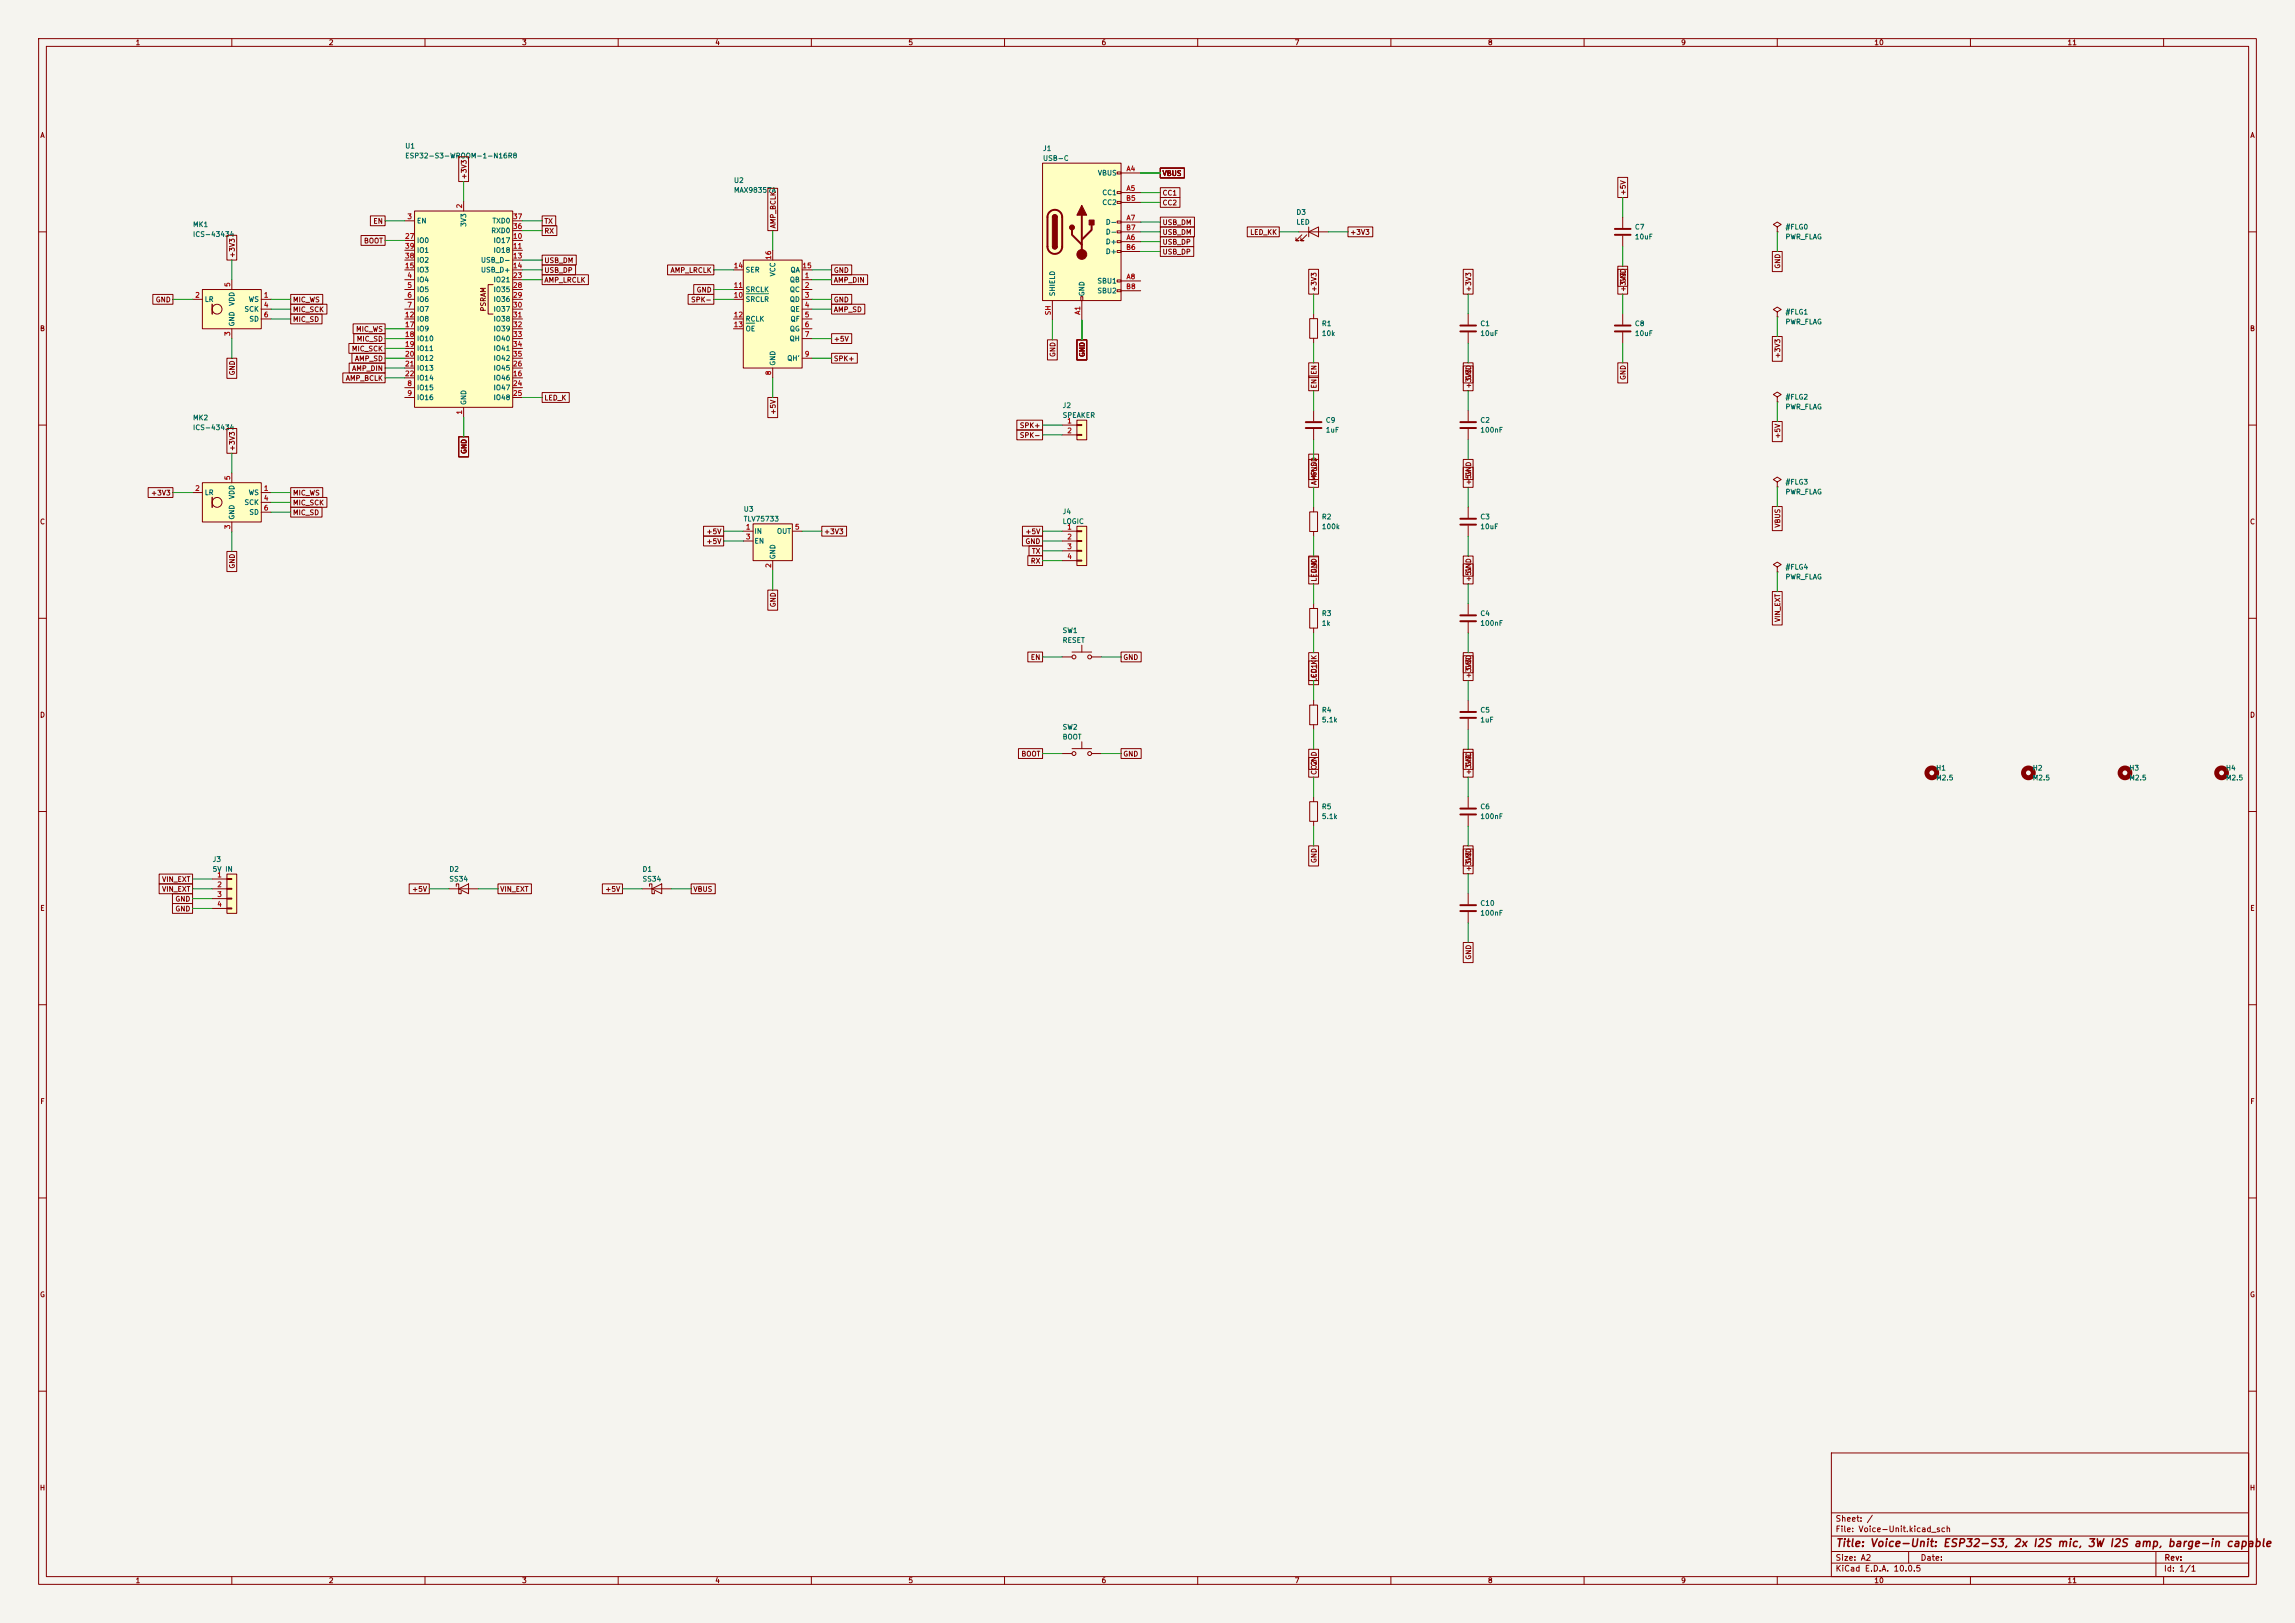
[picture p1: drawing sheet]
<svg xmlns="http://www.w3.org/2000/svg" width="594mm" height="420mm" viewBox="0 0 594 420" stroke-linecap="round" stroke-linejoin="round" font-family="sans-serif">
<defs><g id="words">
<text font-size="2" fill="#840000" x="475" y="400.8">Title: Voice-Unit: ESP32-S3, 2x I2S mic, 3W I2S amp, barge-in capable</text>
<g font-size="1.5" fill="#840000">
<text x="475" y="394.1">Sheet: /</text>
<text x="475" y="396.8">File: Voice-Unit.kicad_sch</text>
<text x="475" y="407">KiCad E.D.A. 10.0.5</text>
<text x="475" y="404.2">Size: A2</text>
<text x="497" y="404.2">Date:</text>
<text x="560" y="407">Id: 1/1</text>
<text x="560.1" y="404.2">Rev:</text>
</g>
<g font-size="1.3" fill="#840000">
<text x="35" y="12">1</text>
<text x="85" y="12">2</text>
<text x="135" y="12">3</text>
<text x="185" y="12">4</text>
<text x="235" y="12">5</text>
<text x="285" y="12">6</text>
<text x="335" y="12">7</text>
<text x="385" y="12">8</text>
<text x="435" y="12">9</text>
<text x="485" y="12">10</text>
<text x="535" y="12">11</text>
<text x="10.3" y="36">A</text>
<text x="582.3" y="36">A</text>
<text x="121.1" y="46.5" transform="rotate(-90 121.1 46.5)">+3V3</text>
<text x="300.8" y="45.8">VBUS</text>
<text x="300.8" y="50.9">CC1</text>
<text x="300.8" y="53.4">CC2</text>
<text x="421.1" y="50.7" transform="rotate(-90 421.1 50.7)">+5V</text>
<text x="96.5" y="58.2">EN</text>
<text x="140.8" y="58.2">TX</text>
<text x="201.1" y="59.2" transform="rotate(-90 201.1 59.2)">AMP_BCLK</text>
<text x="300.8" y="58.5">USB_DM</text>
<text x="94.1" y="63.3">BOOT</text>
<text x="140.8" y="60.7">RX</text>
<text x="300.8" y="63.6">USB_DP</text>
<text x="300.8" y="61.1">USB_DM</text>
<text x="323.5" y="61.1">LED_KK</text>
<text x="349.3" y="61.1">+3V3</text>
<text x="61.1" y="66.9" transform="rotate(-90 61.1 66.9)">+3V3</text>
<text x="140.8" y="68.4">USB_DM</text>
<text x="140.8" y="70.9">USB_DP</text>
<text x="173.4" y="70.9">AMP_LRCLK</text>
<text x="215.7" y="70.9">GND</text>
<text x="300.8" y="66.1">USB_DP</text>
<text x="461.1" y="69.7" transform="rotate(-90 461.1 69.7)">GND</text>
<text x="140.8" y="73.4">AMP_LRCLK</text>
<text x="180.2" y="76">GND</text>
<text x="215.7" y="73.4">AMP_DIN</text>
<text x="341.1" y="75.7" transform="rotate(-90 341.1 75.7)">+3V3</text>
<text x="381.1" y="75.7" transform="rotate(-90 381.1 75.7)">+3V3</text>
<text x="421.1" y="75.7" transform="rotate(-90 421.1 75.7)">+3V3</text>
<text x="421.1" y="73.5" transform="rotate(-90 421.1 73.5)">GND</text>
<text x="40.2" y="78.5">GND</text>
<text x="75.7" y="78.5">MIC_WS</text>
<text x="75.7" y="81.1">MIC_SCK</text>
<text x="75.7" y="83.6">MIC_SD</text>
<text x="126" y="80.7" transform="rotate(-90 126 80.7)">PSRAM</text>
<text x="178.7" y="78.5">SPK-</text>
<text x="215.7" y="81.1">AMP_SD</text>
<text x="215.7" y="78.5">GND</text>
<text x="10.2" y="86">B</text>
<text x="92" y="86.1">MIC_WS</text>
<text x="92.2" y="88.7">MIC_SD</text>
<text x="215.7" y="88.7">+5V</text>
<text x="582.2" y="86">B</text>
<text x="90.9" y="91.2">MIC_SCK</text>
<text x="91.7" y="93.8">AMP_SD</text>
<text x="215.7" y="93.8">SPK+</text>
<text x="273.4" y="92.5" transform="rotate(-90 273.4 92.5)">GND</text>
<text x="281.1" y="92.5" transform="rotate(-90 281.1 92.5)">GND</text>
<text x="461.1" y="92.9" transform="rotate(-90 461.1 92.9)">+3V3</text>
<text x="61.1" y="97.3" transform="rotate(-90 61.1 97.3)">GND</text>
<text x="89.4" y="98.8">AMP_BCLK</text>
<text x="91" y="96.3">AMP_DIN</text>
<text x="341.1" y="100.7" transform="rotate(-90 341.1 100.7)">EN</text>
<text x="341.1" y="97.1" transform="rotate(-90 341.1 97.1)">EN</text>
<text x="381.1" y="100.7" transform="rotate(-90 381.1 100.7)">+3V3</text>
<text x="381.1" y="98.5" transform="rotate(-90 381.1 98.5)">GND</text>
<text x="421.1" y="98.5" transform="rotate(-90 421.1 98.5)">GND</text>
<text x="140.8" y="103.9">LED_K</text>
<text x="201.1" y="107.4" transform="rotate(-90 201.1 107.4)">+5V</text>
<text x="263.8" y="111.1">SPK+</text>
<text x="263.8" y="113.6">SPK-</text>
<text x="461.1" y="113.7" transform="rotate(-90 461.1 113.7)">+5V</text>
<text x="61.1" y="116.9" transform="rotate(-90 61.1 116.9)">+3V3</text>
<text x="121.1" y="117.6" transform="rotate(-90 121.1 117.6)">GND</text>
<text x="341.1" y="125.7" transform="rotate(-90 341.1 125.7)">AMP_SD</text>
<text x="341.1" y="123.5" transform="rotate(-90 341.1 123.5)">GND</text>
<text x="381.1" y="125.7" transform="rotate(-90 381.1 125.7)">+5V</text>
<text x="381.1" y="123.5" transform="rotate(-90 381.1 123.5)">GND</text>
<text x="39" y="128.5">+3V3</text>
<text x="75.7" y="128.5">MIC_WS</text>
<text x="75.7" y="131.1">MIC_SCK</text>
<text x="10.2" y="136">C</text>
<text x="75.7" y="133.6">MIC_SD</text>
<text x="461.1" y="136.7" transform="rotate(-90 461.1 136.7)">VBUS</text>
<text x="582.2" y="136">C</text>
<text x="182.7" y="138.5">+5V</text>
<text x="182.7" y="141.1">+5V</text>
<text x="213.1" y="138.5">+3V3</text>
<text x="265.3" y="138.5">+5V</text>
<text x="265.3" y="141.1">GND</text>
<text x="267" y="143.6">TX</text>
<text x="61.1" y="147.3" transform="rotate(-90 61.1 147.3)">GND</text>
<text x="266.7" y="146.1">RX</text>
<text x="341.1" y="148.5" transform="rotate(-90 341.1 148.5)">GND</text>
<text x="381.1" y="148.5" transform="rotate(-90 381.1 148.5)">GND</text>
<text x="341.1" y="150.7" transform="rotate(-90 341.1 150.7)">LED_K</text>
<text x="381.1" y="150.7" transform="rotate(-90 381.1 150.7)">+5V</text>
<text x="201.1" y="157.3" transform="rotate(-90 201.1 157.3)">GND</text>
<text x="461.1" y="161.1" transform="rotate(-90 461.1 161.1)">VIN_EXT</text>
<text x="266.7" y="171.1">EN</text>
<text x="290.6" y="171.1">GND</text>
<text x="381.1" y="173.5" transform="rotate(-90 381.1 173.5)">GND</text>
<text x="341.1" y="176.5" transform="rotate(-90 341.1 176.5)">LED_KK</text>
<text x="341.1" y="175.7" transform="rotate(-90 341.1 175.7)">CC1</text>
<text x="381.1" y="175.7" transform="rotate(-90 381.1 175.7)">+3V3</text>
<text x="10.2" y="186">D</text>
<text x="582.2" y="186">D</text>
<text x="264.2" y="196.1">BOOT</text>
<text x="290.6" y="196.1">GND</text>
<text x="341.1" y="200.7" transform="rotate(-90 341.1 200.7)">CC2</text>
<text x="341.1" y="198.5" transform="rotate(-90 341.1 198.5)">GND</text>
<text x="381.1" y="200.7" transform="rotate(-90 381.1 200.7)">+3V3</text>
<text x="381.1" y="198.5" transform="rotate(-90 381.1 198.5)">GND</text>
<text x="341.1" y="223.5" transform="rotate(-90 341.1 223.5)">GND</text>
<text x="381.1" y="225.7" transform="rotate(-90 381.1 225.7)">+3V3</text>
<text x="381.1" y="223.5" transform="rotate(-90 381.1 223.5)">GND</text>
<text x="41.8" y="228.5">VIN_EXT</text>
<text x="41.8" y="231.1">VIN_EXT</text>
<text x="45.3" y="233.6">GND</text>
<text x="106.5" y="231.1">+5V</text>
<text x="129.3" y="231.1">VIN_EXT</text>
<text x="156.5" y="231.1">+5V</text>
<text x="179.3" y="231.1">VBUS</text>
<text x="10.3" y="236">E</text>
<text x="45.3" y="236.1">GND</text>
<text x="582.3" y="236">E</text>
<text x="381.1" y="248.5" transform="rotate(-90 381.1 248.5)">GND</text>
<text x="10.3" y="286">F</text>
<text x="582.3" y="286">F</text>
<text x="10.2" y="336">G</text>
<text x="582.2" y="336">G</text>
<text x="10.2" y="386">H</text>
<text x="582.2" y="386">H</text>
<text x="35" y="410">1</text>
<text x="85" y="410">2</text>
<text x="135" y="410">3</text>
<text x="185" y="410">4</text>
<text x="235" y="410">5</text>
<text x="285" y="410">6</text>
<text x="335" y="410">7</text>
<text x="385" y="410">8</text>
<text x="435" y="410">9</text>
<text x="485" y="410">10</text>
<text x="535" y="410">11</text>
</g>
<g font-size="1.3" fill="#006464">
<text x="104.7" y="38.7">U1</text>
<text x="104.7" y="41.3">ESP32-S3-WROOM-1-N16R8</text>
<text x="269.8" y="39.4">J1</text>
<text x="269.8" y="41.9">USB-C</text>
<text x="189.8" y="47.6">U2</text>
<text x="284" y="45.7">VBUS</text>
<text x="189.8" y="50.2">MAX98357A</text>
<text x="285.2" y="50.8">CC1</text>
<text x="285.2" y="53.3">CC2</text>
<text x="49.8" y="59.1">MK1</text>
<text x="107.8" y="58.1">EN</text>
<text x="121" y="58.8" transform="rotate(-90 121 58.8)">3V3</text>
<text x="127.3" y="58.1">TXD0</text>
<text x="286.1" y="58.4">D-</text>
<text x="335.4" y="55.9">D3</text>
<text x="335.4" y="58.4">LED</text>
<text x="423" y="59.7">C7</text>
<text x="462" y="59.7">#FLG0</text>
<text x="49.8" y="61.6">ICS-43434</text>
<text x="107.8" y="63.2">IO0</text>
<text x="107.8" y="65.7">IO1</text>
<text x="127" y="60.6">RXD0</text>
<text x="127.6" y="63.2">IO17</text>
<text x="127.6" y="65.7">IO18</text>
<text x="286.1" y="63.5">D+</text>
<text x="286.1" y="61">D-</text>
<text x="423" y="62.2">10uF</text>
<text x="462" y="62.2">PWR_FLAG</text>
<text x="107.8" y="70.8">IO3</text>
<text x="107.8" y="68.3">IO2</text>
<text x="124.3" y="68.3">USB_D-</text>
<text x="124.3" y="70.8">USB_D+</text>
<text x="192.9" y="70.8">SER</text>
<text x="201" y="71.7" transform="rotate(-90 201 71.7)">VCC</text>
<text x="204.5" y="70.8">QA</text>
<text x="286.1" y="66">D+</text>
<text x="107.8" y="73.3">IO4</text>
<text x="107.8" y="75.9">IO5</text>
<text x="127.6" y="73.3">IO21</text>
<text x="127.6" y="75.9">IO35</text>
<text x="192.9" y="75.9">SRCLK</text>
<text x="204.3" y="73.3">QB</text>
<text x="204.3" y="75.9">QC</text>
<text x="273.3" y="76.8" transform="rotate(-90 273.3 76.8)">SHIELD</text>
<text x="281" y="76.8" transform="rotate(-90 281 76.8)">GND</text>
<text x="283.9" y="73.7">SBU1</text>
<text x="283.9" y="76.2">SBU2</text>
<text x="52.9" y="78.4">LR</text>
<text x="61" y="79.3" transform="rotate(-90 61 79.3)">VDD</text>
<text x="63.1" y="81">SCK</text>
<text x="64.2" y="78.4">WS</text>
<text x="64.4" y="83.5">SD</text>
<text x="107.8" y="78.4">IO6</text>
<text x="107.8" y="81">IO7</text>
<text x="107.8" y="83.5">IO8</text>
<text x="127.6" y="78.4">IO36</text>
<text x="127.6" y="81">IO37</text>
<text x="127.6" y="83.5">IO38</text>
<text x="192.9" y="78.4">SRCLR</text>
<text x="192.9" y="83.5">RCLK</text>
<text x="204.3" y="78.4">QD</text>
<text x="204.4" y="81">QE</text>
<text x="204.5" y="83.5">QF</text>
<text x="462" y="81.7">#FLG1</text>
<text x="61" y="84.6" transform="rotate(-90 61 84.6)">GND</text>
<text x="107.8" y="86">IO9</text>
<text x="107.8" y="88.6">IO10</text>
<text x="127.6" y="86">IO39</text>
<text x="127.6" y="88.6">IO40</text>
<text x="192.9" y="86">OE</text>
<text x="204.2" y="88.6">QH</text>
<text x="204.3" y="86">QG</text>
<text x="342" y="84.7">R1</text>
<text x="342" y="87.2">10k</text>
<text x="383" y="84.7">C1</text>
<text x="383" y="87.2">10uF</text>
<text x="423" y="84.7">C8</text>
<text x="423" y="87.2">10uF</text>
<text x="462" y="84.2">PWR_FLAG</text>
<text x="107.8" y="91.1">IO11</text>
<text x="107.8" y="93.7">IO12</text>
<text x="127.6" y="91.1">IO41</text>
<text x="127.6" y="93.7">IO42</text>
<text x="201" y="94.8" transform="rotate(-90 201 94.8)">GND</text>
<text x="203.6" y="93.7">QH'</text>
<text x="107.8" y="101.3">IO15</text>
<text x="107.8" y="96.2">IO13</text>
<text x="107.8" y="98.7">IO14</text>
<text x="127.6" y="98.7">IO46</text>
<text x="127.6" y="101.3">IO47</text>
<text x="127.6" y="96.2">IO45</text>
<text x="107.8" y="103.8">IO16</text>
<text x="121" y="104.9" transform="rotate(-90 121 104.9)">GND</text>
<text x="127.6" y="103.8">IO48</text>
<text x="274.9" y="105.9">J2</text>
<text x="462" y="103.7">#FLG2</text>
<text x="462" y="106.2">PWR_FLAG</text>
<text x="49.8" y="109.1">MK2</text>
<text x="49.8" y="111.6">ICS-43434</text>
<text x="274.9" y="108.4">SPEAKER</text>
<text x="343" y="109.7">C9</text>
<text x="343" y="112.2">1uF</text>
<text x="383" y="109.7">C2</text>
<text x="383" y="112.2">100nF</text>
<text x="462" y="125.7">#FLG3</text>
<text x="52.9" y="128.4">LR</text>
<text x="61" y="129.3" transform="rotate(-90 61 129.3)">VDD</text>
<text x="63.1" y="131">SCK</text>
<text x="64.2" y="128.4">WS</text>
<text x="462" y="128.2">PWR_FLAG</text>
<text x="61" y="134.6" transform="rotate(-90 61 134.6)">GND</text>
<text x="64.4" y="133.5">SD</text>
<text x="192.4" y="132.7">U3</text>
<text x="192.4" y="135.2">TLV75733</text>
<text x="274.9" y="133.3">J4</text>
<text x="274.9" y="135.9">LOGIC</text>
<text x="342" y="134.7">R2</text>
<text x="342" y="137.2">100k</text>
<text x="383" y="134.7">C3</text>
<text x="383" y="137.2">10uF</text>
<text x="195.1" y="138.4">IN</text>
<text x="195.1" y="141">EN</text>
<text x="201" y="138.4">OUT</text>
<text x="201" y="144.9" transform="rotate(-90 201 144.9)">GND</text>
<text x="462" y="147.7">#FLG4</text>
<text x="462" y="150.2">PWR_FLAG</text>
<text x="342" y="159.7">R3</text>
<text x="383" y="159.7">C4</text>
<text x="274.9" y="164.1">SW1</text>
<text x="274.9" y="166.6">RESET</text>
<text x="342" y="162.2">1k</text>
<text x="383" y="162.2">100nF</text>
<text x="342" y="184.7">R4</text>
<text x="383" y="184.7">C5</text>
<text x="274.9" y="189.1">SW2</text>
<text x="274.9" y="191.6">BOOT</text>
<text x="342" y="187.2">5.1k</text>
<text x="383" y="187.2">1uF</text>
<text x="501" y="199.7">H1</text>
<text x="501" y="202.2">M2.5</text>
<text x="526" y="199.7">H2</text>
<text x="526" y="202.2">M2.5</text>
<text x="551" y="199.7">H3</text>
<text x="551" y="202.2">M2.5</text>
<text x="576" y="199.7">H4</text>
<text x="576" y="202.2">M2.5</text>
<text x="342" y="209.7">R5</text>
<text x="383" y="209.7">C6</text>
<text x="342" y="212.2">5.1k</text>
<text x="383" y="212.2">100nF</text>
<text x="54.9" y="223.3">J3</text>
<text x="54.9" y="225.9">5V IN</text>
<text x="116.2" y="225.9">D2</text>
<text x="166.2" y="225.9">D1</text>
<text x="116.2" y="228.4">SS34</text>
<text x="166.2" y="228.4">SS34</text>
<text x="383" y="234.7">C10</text>
<text x="383" y="237.2">100nF</text>
</g>
<g font-size="1.3" fill="#a90000">
<text x="291.4" y="44.6">A4</text>
<text x="291.3" y="52.2">B5</text>
<text x="291.4" y="49.7">A5</text>
<text x="105.3" y="57">3</text>
<text x="119.9" y="54.1" transform="rotate(-90 119.9 54.1)">2</text>
<text x="132.6" y="59.5">36</text>
<text x="132.6" y="57">37</text>
<text x="291.3" y="59.9">B7</text>
<text x="291.4" y="57.3">A7</text>
<text x="104.7" y="62.1">27</text>
<text x="104.7" y="64.6">39</text>
<text x="132.6" y="62.1">10</text>
<text x="132.6" y="64.6">11</text>
<text x="291.3" y="64.9">B6</text>
<text x="291.4" y="62.4">A6</text>
<text x="104.7" y="69.7">15</text>
<text x="104.7" y="67.2">38</text>
<text x="132.6" y="67.2">13</text>
<text x="132.6" y="69.7">14</text>
<text x="189.8" y="69.7">14</text>
<text x="199.9" y="67.4" transform="rotate(-90 199.9 67.4)">16</text>
<text x="207.6" y="69.7">15</text>
<text x="50.4" y="77.3">2</text>
<text x="59.9" y="74.4" transform="rotate(-90 59.9 74.4)">5</text>
<text x="68.2" y="77.3">1</text>
<text x="105.3" y="72.2">4</text>
<text x="105.3" y="74.8">5</text>
<text x="105.3" y="77.3">6</text>
<text x="132.6" y="72.2">23</text>
<text x="132.6" y="74.8">28</text>
<text x="132.6" y="77.3">29</text>
<text x="189.8" y="77.3">10</text>
<text x="189.8" y="74.8">11</text>
<text x="208.2" y="72.2">1</text>
<text x="208.2" y="74.8">2</text>
<text x="208.2" y="77.3">3</text>
<text x="291.3" y="75.1">B8</text>
<text x="291.4" y="72.6">A8</text>
<text x="68.2" y="79.9">4</text>
<text x="68.2" y="82.4">6</text>
<text x="104.7" y="82.4">12</text>
<text x="105.3" y="79.9">7</text>
<text x="132.6" y="79.9">30</text>
<text x="132.6" y="82.4">31</text>
<text x="189.8" y="82.4">12</text>
<text x="208.2" y="79.9">4</text>
<text x="208.2" y="82.4">5</text>
<text x="272.2" y="81.7" transform="rotate(-90 272.2 81.7)">SH</text>
<text x="279.9" y="81.6" transform="rotate(-90 279.9 81.6)">A1</text>
<text x="59.9" y="87.1" transform="rotate(-90 59.9 87.1)">3</text>
<text x="104.7" y="84.9">17</text>
<text x="104.7" y="87.5">18</text>
<text x="132.6" y="84.9">32</text>
<text x="132.6" y="87.5">33</text>
<text x="189.8" y="84.9">13</text>
<text x="208.2" y="84.9">6</text>
<text x="208.2" y="87.5">7</text>
<text x="104.7" y="90">19</text>
<text x="104.7" y="92.6">20</text>
<text x="104.7" y="95.1">21</text>
<text x="132.6" y="95.1">26</text>
<text x="132.6" y="90">34</text>
<text x="132.6" y="92.6">35</text>
<text x="208.2" y="92.6">9</text>
<text x="104.7" y="97.6">22</text>
<text x="105.3" y="100.2">8</text>
<text x="132.6" y="97.6">16</text>
<text x="132.6" y="100.2">24</text>
<text x="199.9" y="97.2" transform="rotate(-90 199.9 97.2)">8</text>
<text x="105.3" y="102.7">9</text>
<text x="119.9" y="107.4" transform="rotate(-90 119.9 107.4)">1</text>
<text x="132.6" y="102.7">25</text>
<text x="276.1" y="109.9">1</text>
<text x="276.1" y="112.4">2</text>
<text x="59.9" y="124.4" transform="rotate(-90 59.9 124.4)">5</text>
<text x="50.4" y="127.3">2</text>
<text x="68.2" y="127.3">1</text>
<text x="68.2" y="129.9">4</text>
<text x="59.9" y="137.1" transform="rotate(-90 59.9 137.1)">3</text>
<text x="68.2" y="132.4">6</text>
<text x="192.9" y="137.3">1</text>
<text x="205.6" y="137.3">5</text>
<text x="276.1" y="137.3">1</text>
<text x="192.9" y="139.9">3</text>
<text x="276.1" y="139.9">2</text>
<text x="276.1" y="142.4">3</text>
<text x="199.9" y="147.1" transform="rotate(-90 199.9 147.1)">2</text>
<text x="276.1" y="144.9">4</text>
<text x="56.1" y="227.3">1</text>
<text x="56.1" y="229.9">2</text>
<text x="56.1" y="232.4">3</text>
<text x="56.1" y="234.9">4</text>
</g>
</g></defs>
<path d="M0 0h594v420h-594z" fill="#f5f4ef" stroke="#f5f4ef" stroke-width=".26"/>
<g fill="none" stroke="#840000" stroke-width=".26">
<path d="M10 10h574v400h-574zM12 12h570v396h-570zM60 10v2M110 10v2M160 10v2M210 10v2M260 10v2M310 10v2M360 10v2M410 10v2M460 10v2M510 10v2"/>
<path d="M560 10v2M10 60h2M582 60h2M10 110h2M582 110h2M10 160h2M582 160h2M339 182.5h2v5h-2zM340 181.2v1.3M340 187.5v1.3M10 210h2M339 207.5h2v5h-2z"/>
<path d="M340 206.2v1.3M340 212.5v1.3M582 210h2M10 260h2M582 260h2M10 310h2M582 310h2M10 360h2M474 376h108v32h-108zM582 360h2M474 397.5h108M474 391.5h108"/>
<path d="M60 408v2M110 408v2M160 408v2M210 408v2M260 408v2M310 408v2M360 408v2M410 408v2M460 408v2M474 404.5h108M474 401.5h108M494 401.5v3"/>
<path d="M510 408v2M558 401.5v6.5M560 408v2"/>
</g>
<path d="M192.4 67.3h15.2v27.9h-15.2z" fill="#ffffc2"/>
<g fill="none" stroke="#840000" stroke-width=".26">
<path d="M189.8 74.9h2.6M189.8 77.5h2.6M189.8 69.8h2.6M192.4 67.3h15.2v27.9h-15.2zM200 64.8v2.5M207.6 72.4h2.6M207.6 74.9h2.6M207.6 77.5h2.6M207.6 69.8h2.6M189.8 82.5h2.6M189.8 85.1h2.6M200 95.2v2.6"/>
<path d="M207.6 80h2.6M207.6 82.5h2.6M207.6 85.1h2.6M207.6 87.6h2.6M207.6 92.7h2.6M274.9 170h2.6M277.5 168.7h5M280 167v1.7M282.5 170h2.6M116.2 230h7.6M118.1 229.4v-.7h.6v2.6h.7v-.7M118.7 230l2.6-1.3v2.6z"/>
<circle cx="278" cy="170" r=".51"/>
<circle cx="282" cy="170" r=".51"/>
</g>
<path d="M193.1 76h5.8M193.1 83.6h2.2" fill="none" stroke="#006464" stroke-width=".26"/>
<path d="M194.9 135.6h10.2v9.5h-10.2z" fill="#ffffc2"/>
<g fill="none" stroke="#840000" stroke-width=".26">
<path d="M420 81.2v2.8M420 86v2.8M460 80.7l1-.6-1-.6-1 .6 1 .6v1.3M460 82h.1M460 102.7l1-.6-1-.6-1 .6 1 .6v1.3M460 104h.1M192.4 137.5h2.5M194.9 135.6h10.2v9.5h-10.2zM205.1 137.5h2.5M339 132.5h2v5h-2zM340 131.2v1.3M340 137.5v1.3"/>
<path d="M380 131.2v2.8M380 136v2.8M460 124.7l1-.6-1-.6-1 .6 1 .6v1.3M460 126h.1M192.4 140h2.5M200 145.1v2.5M274.9 195h2.6M277.5 193.7h5M280 192v1.7M282.5 195h2.6M380 181.2v2.8M380 186v2.8"/>
<path d="M380 206.2v2.8M380 211v2.8"/>
<circle cx="278" cy="195" r=".51"/>
<circle cx="282" cy="195" r=".51"/>
</g>
<path d="M418 84.2h4M418 85.8h4M378 134.2h4M378 135.8h4M378 184.2h4M378 185.8h4M378 209.2h4M378 210.8h4" fill="none" stroke="#840000" stroke-width=".51"/>
<circle cx="575" cy="200" r="1.27" fill="none" stroke="#840000" stroke-width="1.3"/>
<path d="M52.4 74.9h15.2v10.2h-15.2z" fill="#ffffc2"/>
<g fill="none" stroke="#840000" stroke-width=".26">
<path d="M338.7 58.7v2.6M49.8 77.5h2.6M52.4 74.9h15.2v10.2h-15.2zM60 72.4v2.5M67.6 77.5h2.6M336.2 60h7.6M337 60.8l-1.6 1.5h.8h-.8v-.8M338.2 60.8l-1.5 1.5h.8h-.8v-.8M338.7 60l2.6-1.3v2.6zM60 85.1v2.5M67.6 80h2.6M67.6 82.5h2.6"/>
<path d="M339 82.5h2v5h-2zM340 81.2v1.3M340 87.5v1.3M380 106.2v2.8M380 111v2.8M460 146.7l1-.6-1-.6-1 .6 1 .6v1.3M460 148h.1"/>
<circle cx="56.2" cy="80" r="1.27"/>
</g>
<path d="M54.9 78.7v2.6" fill="none" stroke="#840000" stroke-width=".38"/>
<g fill="none" stroke="#840000" stroke-width="1.3">
<circle cx="525" cy="200" r="1.27"/>
<circle cx="550" cy="200" r="1.27"/>
</g>
<path d="M378 109.2h4M378 110.8h4" fill="none" stroke="#840000" stroke-width=".51"/>
<path d="M52.4 124.9h15.2v10.2h-15.2z" fill="#ffffc2"/>
<g fill="none" stroke="#840000" stroke-width=".26">
<path d="M380 81.2v2.8M380 86v2.8M49.8 127.5h2.6M52.4 124.9h15.2v10.2h-15.2zM60 122.4v2.5M60 135.1v2.5M67.6 127.5h2.6M67.6 130h2.6M67.6 132.5h2.6M166.2 230h7.6M168.1 229.4v-.7h.6v2.6h.7v-.7M168.7 230l2.6-1.3v2.6z"/>
<circle cx="56.2" cy="130" r="1.27"/>
</g>
<path d="M54.9 128.7v2.6" fill="none" stroke="#840000" stroke-width=".38"/>
<path d="M378 84.2h4M378 85.8h4" fill="none" stroke="#840000" stroke-width=".51"/>
<path d="M58.7 226.2h2.6v10.2h-2.6z" fill="#ffffc2"/>
<path d="M54.9 227.5h3.8M54.9 230h3.8M54.9 232.5h3.8M54.9 235.1h3.8M58.7 226.2h2.6v10.2h-2.6zM58.7 227.3h1.3v.3h-1.3zM58.7 229.9h1.3v.2h-1.3zM58.7 232.4h1.3v.3h-1.3zM58.7 235h1.3v.2h-1.3z" fill="none" stroke="#840000" stroke-width=".26"/>
<path d="M269.8 42.2h20.4v35.6h-20.4z" fill="#ffffc2"/>
<g fill="none" stroke="#840000" stroke-width=".26">
<path d="M269.8 42.2h20.4v35.6h-20.4zM272.4 56.2l.2-.5 .4-.1 .5 .1 .1 .5M289.1 44.5h1.1v.5h-1.1zM289.1 49.6h1.1v.5h-1.1zM289.1 52.1h1.1v.5h-1.1zM289.1 57.2h1.1v.5h-1.1zM289.1 59.7h1.1v.6h-1.1zM290.2 44.8h5M290.2 49.8h5M290.2 57.5h5M290.2 52.4h5M272.4 63.8l.2 .5 .4 .1 .5-.1 .1-.5"/>
<path d="M272.4 77.8v5.1M279.7 76.8h.6v1h-.6zM280 77.8v5.1M289.1 62.3h1.1v.5h-1.1zM289.1 64.8h1.1v.5h-1.1zM289.1 72.4h1.1v.6h-1.1zM289.1 75h1.1v.5h-1.1zM290.2 62.5h5M290.2 72.7h5M290.2 65.1h5M290.2 60h5M290.2 75.2h5"/>
<path d="M340 106.2v2.8M340 111v2.8"/>
</g>
<path d="M271.7 54.9a1.9 1.9 0 0 1 2-.5 1.9 1.9 0 0 1 1.2 1.8v7.6a1.9 1.9 0 0 1-1.9 1.9 1.9 1.9 0 0 1-1.9-1.9v-7.8zM277.5 59.5v1.3l2.5 2.5M280 55.7v10.1M282.5 58.2v1.3l-2.5 2.5M338 109.2h4M338 110.8h4" fill="none" stroke="#840000" stroke-width=".51"/>
<g fill="#840000" stroke="#840000" stroke-width=".26">
<path d="M272.4 56.2h1.2v7.6h-1.2z"/>
<path d="M272.6 55.7l.7-.1 .3 .6h-1.2z"/>
<path d="M272.4 63.8h1.2l-.1 .5-.5 .1-.4-.1z"/>
<path d="M280 53.1l1.3 2.6h-2.6z"/>
<path d="M281.9 57h1.3v1.2h-1.3z"/>
<circle cx="277.5" cy="58.9" r=".63"/>
<circle cx="280" cy="65.8" r="1.27"/>
</g>
<path d="M278.7 108.7h2.6v5.1h-2.6z" fill="#ffffc2"/>
<path d="M274.9 110h3.8M274.9 112.5h3.8M278.7 108.7h2.6v5.1h-2.6zM278.7 109.9h1.3v.2h-1.3zM278.7 112.4h1.3v.3h-1.3z" fill="none" stroke="#840000" stroke-width=".26"/>
<circle cx="500" cy="200" r="1.27" fill="none" stroke="#840000" stroke-width="1.3"/>
<path d="M278.7 136.2h2.6v10.1h-2.6z" fill="#ffffc2"/>
<g fill="none" stroke="#840000" stroke-width=".26">
<path d="M460 58.7l1-.6-1-.6-1 .6 1 .6v1.3M460 60h.1M274.9 137.5h3.8M278.7 136.2h2.6v10.1h-2.6zM278.7 137.3h1.3v.3h-1.3zM278.7 139.9h1.3v.2h-1.3zM274.9 140h3.8M274.9 142.5h3.8M274.9 145.1h3.8M278.7 142.4h1.3v.3h-1.3zM278.7 145h1.3v.2h-1.3zM380 231.2v2.8"/>
<path d="M380 236v2.8"/>
</g>
<path d="M378 234.2h4M378 235.8h4" fill="none" stroke="#840000" stroke-width=".51"/>
<path d="M107.3 54.6h25.4v50.8h-25.4z" fill="#ffffc2"/>
<g fill="none" stroke="#840000" stroke-width=".26">
<path d="M95.9 55.9h3.8v2.5h-3.8zM104.8 57.1h2.5M107.3 54.6h25.4v50.8h-25.4zM118.7 40.6h2.6v6.4h-2.6zM120 52.1v2.5M132.7 57.1h2.5M132.7 59.7h2.5M140.3 58.4h3.8v2.6h-3.8zM140.3 55.9h3.5v2.5h-3.5zM198.7 48.7h2.6v11h-2.6zM300.3 43.5h6.3v2.5h-6.3zM300.3 48.6h5.1v2.5h-5.1z"/>
<path d="M300.3 56.2h8.9v2.5h-8.9zM300.3 51.1h5.1v2.6h-5.1zM300.3 58.7h8.9v2.6h-8.9zM322.8 58.7h8.3v2.6h-8.3zM348.9 58.7h6.4v2.6h-6.4zM418.7 45.9h2.6v5.2h-2.6zM420 56.2v2.8M39.6 76.2h5.2v2.5h-5.2zM58.7 60.9h2.6v6.4h-2.6zM75.2 76.2h8.3v2.5h-8.3zM75.2 78.7h9.4v2.6h-9.4zM93.4 60.9h6.3v2.6h-6.3z"/>
<path d="M104.8 72.4h2.5M104.8 74.9h2.5M104.8 77.5h2.5M104.8 62.2h2.5M104.8 64.8h2.5M104.8 67.3h2.5M104.8 69.8h2.5M127.6 73.7h-1.3v7.6h1.3M132.7 72.4h2.5M132.7 74.9h2.5M132.7 77.5h2.5M132.7 62.2h2.5"/>
<path d="M132.7 64.8h2.5M132.7 67.3h2.5M132.7 69.8h2.5M140.3 66h8.9v2.6h-8.9zM140.3 68.6h8.7v2.5h-8.7zM140.3 71.1h12v2.6h-12zM172.8 68.6h12v2.5h-12zM178.1 76.2h6.7v2.5h-6.7zM179.6 73.6h5.2v2.6h-5.2zM215.2 78.7h8.6v2.6h-8.6zM215.2 71.1h9.4v2.6h-9.4zM215.2 68.6h5.2v2.5h-5.2z"/>
<path d="M215.2 76.2h5.2v2.5h-5.2zM300.3 61.3h8.7v2.5h-8.7zM300.3 63.8h8.7v2.6h-8.7zM338.7 69.7h2.6v6.4h-2.6zM378.7 69.7h2.6v6.4h-2.6zM418.7 68.9h2.6v5.2h-2.6zM418.7 69.7h2.6v6.4h-2.6zM420 61v2.8M458.7 65.1h2.6v5.2h-2.6zM58.7 92.7h2.6v5.2h-2.6zM75.2 81.3h8.1v2.5h-8.1zM88.7 96.5h11v2.6h-11z"/>
<path d="M90.3 88.9h9.4v2.5h-9.4zM90.4 94h9.3v2.5h-9.3zM91.1 91.4h8.6v2.6h-8.6zM91.4 83.8h8.3v2.6h-8.3zM91.6 86.3h8.1v2.6h-8.1zM104.8 80h2.5M104.8 82.5h2.5M104.8 97.8h2.5M104.8 85.1h2.5M104.8 87.6h2.5M104.8 90.2h2.5M104.8 92.7h2.5"/>
<path d="M104.8 95.2h2.5M132.7 80h2.5M132.7 82.5h2.5M132.7 97.8h2.5M132.7 85.1h2.5M132.7 87.6h2.5M132.7 90.2h2.5M132.7 92.7h2.5M132.7 95.2h2.5M215.2 91.4h6.7v2.6h-6.7zM215.2 86.3h5.2v2.6h-5.2zM271.1 87.9h2.6v5.2h-2.6z"/>
<path d="M278.7 87.9h2.6v5.2h-2.6zM338.7 93.9h2.6v3.8h-2.6zM338.7 97.3h2.6v3.8h-2.6zM378.7 93.9h2.6v5.2h-2.6zM378.7 94.7h2.6v6.4h-2.6zM418.7 93.9h2.6v5.2h-2.6zM458.7 87.1h2.6v6.4h-2.6zM58.7 110.9h2.6v6.4h-2.6zM104.8 100.3h2.5M104.8 102.9h2.5M118.7 113h2.6v5.2h-2.6zM120 105.4v2.5"/>
<path d="M132.7 100.3h2.5M132.7 102.9h2.5M140.3 101.6h7v2.5h-7zM198.7 102.9h2.6v5.2h-2.6zM263.2 108.7h6.6v2.6h-6.6zM263.2 111.3h6.6v2.5h-6.6zM338.7 117.5h2.6v8.6h-2.6zM338.7 118.9h2.6v5.2h-2.6zM378.7 118.9h2.6v5.2h-2.6zM458.7 109.1h2.6v5.2h-2.6zM38.3 126.2h6.5v2.5h-6.5zM75.2 126.2h8.3v2.5h-8.3z"/>
<path d="M75.2 128.7h9.4v2.6h-9.4zM75.2 131.3h8.1v2.5h-8.1zM182.1 136.2h5.2v2.5h-5.2zM182.1 138.7h5.2v2.6h-5.2zM212.7 136.2h6.4v2.5h-6.4zM264.6 136.2h5.2v2.5h-5.2zM264.6 138.7h5.2v2.6h-5.2zM378.7 120.9h2.6v5.2h-2.6zM458.7 131.1h2.6v6.2h-2.6zM58.7 142.7h2.6v5.2h-2.6zM198.7 152.7h2.6v5.2h-2.6zM266 143.8h3.8v2.6h-3.8z"/>
<path d="M266.3 141.3h3.5v2.5h-3.5zM338.7 143.9h2.6v5.2h-2.6zM338.7 144.1h2.6v7h-2.6zM339 157.5h2v5h-2zM340 156.2v1.3M378.7 143.9h2.6v5.2h-2.6zM378.7 145.9h2.6v5.2h-2.6zM380 156.2v2.8M458.7 153.1h2.6v8.6h-2.6zM266 168.7h3.8v2.6h-3.8zM290.2 168.7h5.2v2.6h-5.2zM338.7 168.9h2.6v8.3h-2.6z"/>
<path d="M338.7 171h2.6v5.1h-2.6zM340 162.5v1.3M378.7 168.9h2.6v5.2h-2.6zM378.7 169.7h2.6v6.4h-2.6zM380 161v2.8M263.6 193.7h6.2v2.6h-6.2zM290.2 193.7h5.2v2.6h-5.2zM338.7 193.9h2.6v5.2h-2.6zM338.7 196h2.6v5.1h-2.6zM378.7 193.9h2.6v5.2h-2.6zM378.7 194.7h2.6v6.4h-2.6zM338.7 218.9h2.6v5.2h-2.6z"/>
<path d="M378.7 218.9h2.6v5.2h-2.6zM378.7 219.7h2.6v6.4h-2.6zM41.2 226.2h8.6v2.5h-8.6zM41.2 228.7h8.6v2.6h-8.6zM44.6 231.3h5.2v2.5h-5.2zM44.6 233.8h5.2v2.6h-5.2zM105.9 228.7h5.2v2.6h-5.2zM128.9 228.7h8.6v2.6h-8.6zM155.9 228.7h5.2v2.6h-5.2zM178.9 228.7h6.2v2.6h-6.2zM378.7 243.9h2.6v5.2h-2.6z"/>
</g>
<path d="M418 59.2h4M418 60.8h4M378 159.2h4M378 160.8h4" fill="none" stroke="#840000" stroke-width=".51"/>
<g fill="none" stroke="#009600" stroke-width=".26">
<path d="M99.7 57.1h5.1M120 47v5.1M135.2 57.1h5.1M135.2 59.7h5.1M200 59.7v5.1M295.2 57.5h5.1M295.2 44.8h5.1M295.2 49.8h5.1M295.2 52.4h5.1M420 51.1v5.1M44.8 77.5h5M60 67.3v5.1"/>
<path d="M70.2 77.5h5M99.7 62.2h5.1M135.2 69.8h5.1M135.2 72.4h5.1M135.2 67.3h5.1M184.8 77.5h5M184.8 69.8h5M184.8 74.9h5M210.2 77.5h5M210.2 69.8h5M210.2 72.4h5M295.2 60h5.1"/>
<path d="M295.2 65.1h5.1M295.2 62.5h5.1M331.1 60h5.1M340 76.1v5.1M343.8 60h5.1M380 76.1v5.1M420 63.8v5.1M420 76.1v5.1M460 60v5.1M60 87.6v5.1M70.2 80h5M70.2 82.5h5"/>
<path d="M99.7 85.1h5.1M99.7 92.7h5.1M99.7 87.6h5.1M99.7 90.2h5.1M99.7 95.2h5.1M99.7 97.8h5.1M200 97.8v5.1M210.2 80h5M210.2 92.7h5M210.2 87.6h5M272.4 82.9v5M280 82.9v5"/>
<path d="M340 88.8v5.1M380 88.8v5.1M420 88.8v5.1M460 82v5.1M60 117.3v5.1M120 107.9v5.1M135.2 102.9h5.1M269.8 112.5h5.1M269.8 110h5.1M340 101.1v5.1M340 113.8v5.1M380 101.1v5.1"/>
<path d="M380 113.8v5.1M460 104v5.1M44.8 127.5h5M60 137.6v5.1M70.2 127.5h5M70.2 132.5h5M70.2 130h5M187.3 137.5h5.1M207.6 137.5h5.1M269.8 137.5h5.1M340 126.1v5.1M340 138.8v5.1"/>
<path d="M380 126.1v5.1M380 138.8v5.1M460 126v5.1M187.3 140h5.1M200 147.6v5.1M269.8 140h5.1M269.8 142.5h5.1M269.8 145.1h5.1M340 151.1v5.1M380 151.1v5.1M460 148v5.1M269.8 170h5.1"/>
<path d="M285.1 170h5.1M340 163.8v5.1M340 176.1v5.1M380 163.8v5.1M380 176.1v5.1M269.8 195h5.1M285.1 195h5.1M340 188.8v5.1M380 188.8v5.1M340 201.1v5.1M340 213.8v5.1M380 201.1v5.1"/>
<path d="M380 213.8v5.1M49.8 227.5h5.1M49.8 230h5.1M49.8 232.5h5.1M49.8 235.1h5.1M111.1 230h5.1M123.8 230h5.1M161.1 230h5.1M173.8 230h5.1M380 226.1v5.1M380 238.8v5.1"/>
</g>
<use href="#words"/>
</svg>
